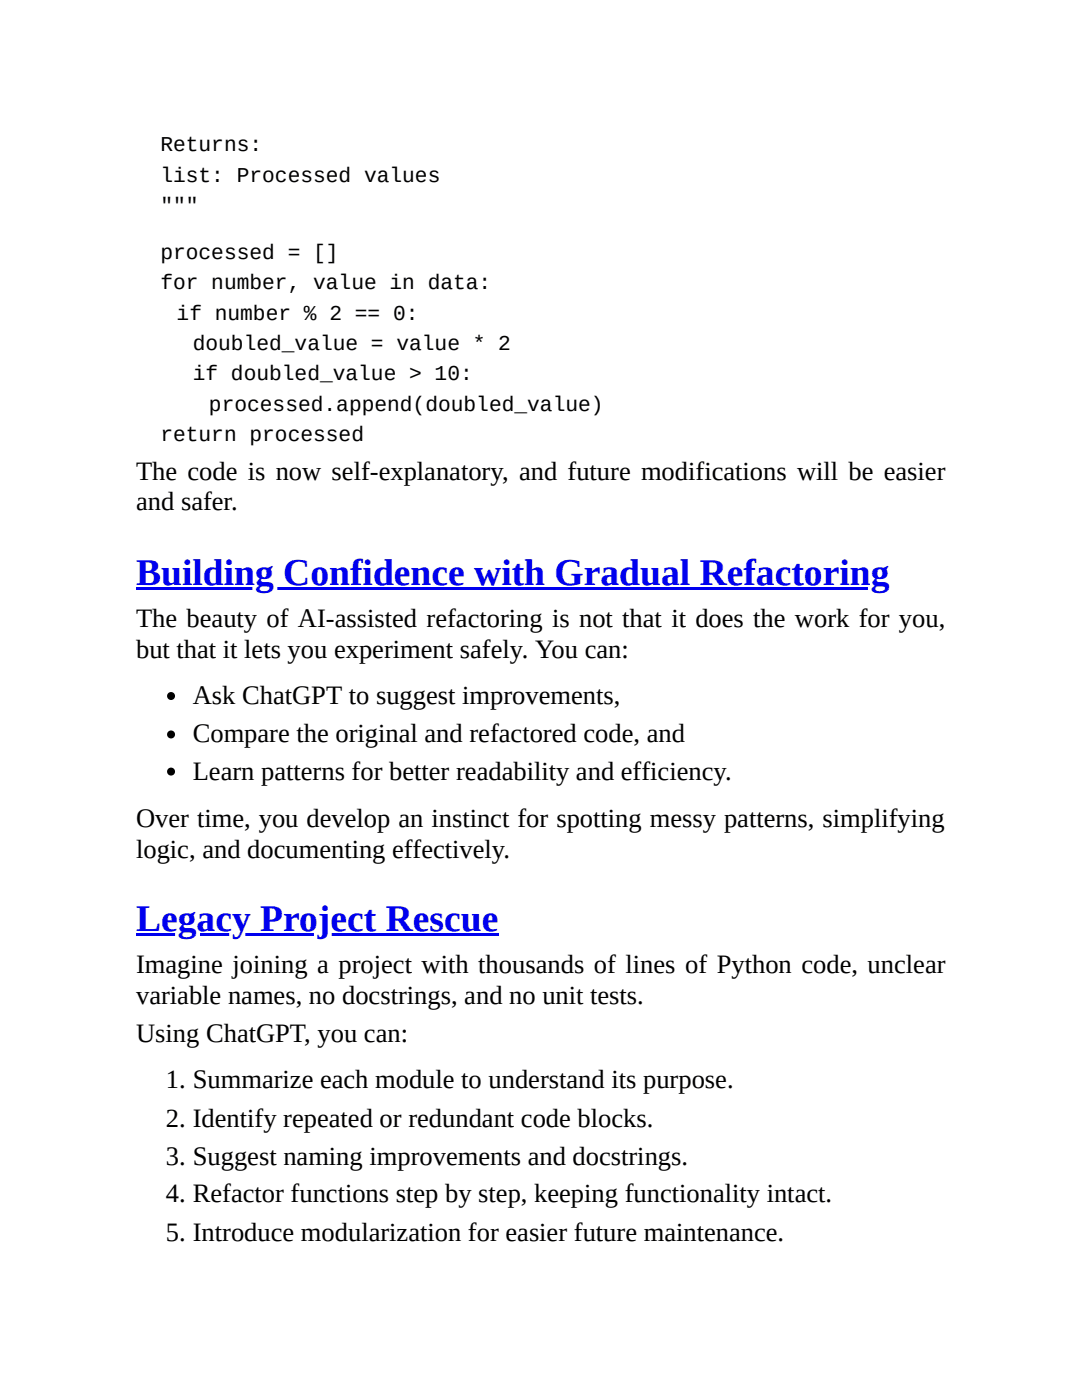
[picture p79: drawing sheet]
<svg xmlns="http://www.w3.org/2000/svg" width="216mm" height="279mm" viewBox="0 0 216 279" stroke-linecap="round" stroke-linejoin="round" font-family="sans-serif">
<defs><g id="words">
<g font-size="7.5" fill="#00e">
<text x="27.2" y="116.7">Building Confidence with Gradual Refactoring</text>
<text x="27.2" y="185.7">Legacy Project Rescue</text>
</g>
<g font-size="5.3">
<text x="27.2" y="95.8">The code is now self-explanatory, and future modifications will be easier</text>
<text x="27.2" y="101.9">and safer.</text>
<text x="27.2" y="125.1">The beauty of AI-assisted refactoring is not that it does the work for you,</text>
<text x="27.2" y="131.2">but that it lets you experiment safely. You can:</text>
<text x="38.5" y="140.5">Ask ChatGPT to suggest improvements,</text>
<text x="38.5" y="148.2">Compare the original and refactored code, and</text>
<text x="38.5" y="155.6">Learn patterns for better readability and efficiency.</text>
<text x="27.2" y="165.1">Over time, you develop an instinct for spotting messy patterns, simplifying</text>
<text x="27.2" y="171.2">logic, and documenting effectively.</text>
<text x="27.2" y="194.2">Imagine joining a project with thousands of lines of Python code, unclear</text>
<text x="27.2" y="200.3">variable names, no docstrings, and no unit tests.</text>
<text x="27.2" y="208">Using ChatGPT, you can:</text>
<text x="33.1" y="217.2">1. Summarize each module to understand its purpose.</text>
<text x="33.1" y="224.9">2. Identify repeated or redundant code blocks.</text>
<text x="33.1" y="232.6">3. Suggest naming improvements and docstrings.</text>
<text x="33.1" y="240">4. Refactor functions step by step, keeping functionality intact.</text>
<text x="33.1" y="247.6">5. Introduce modularization for easier future maintenance.</text>
</g>
<g font-size="4.2">
<text x="32" y="30.2">Returns:</text>
<text x="32" y="36.2">list: Processed values</text>
<text x="32" y="42.3">&quot;&quot;&quot;</text>
<text x="32" y="51.6">processed = []</text>
<text x="32" y="57.7">for number, value in data:</text>
<text x="35.2" y="63.8">if number % 2 == 0:</text>
<text x="38.5" y="69.8">doubled_value = value * 2</text>
<text x="38.5" y="75.9">if doubled_value &gt; 10:</text>
<text x="41.7" y="82">processed.append(doubled_value)</text>
<text x="32" y="88.1">return processed</text>
</g>
</g></defs>
<path d="M27.2 117.2h150.3v.5h-150.3z" fill="#00e"/>
<g fill="#000">
<circle cx="34.1" cy="138.9" r=".79"/>
<circle cx="34.1" cy="154" r=".79"/>
<circle cx="34.1" cy="146.6" r=".79"/>
</g>
<path d="M27.2 186.3h72.2v.5h-72.2z" fill="#00e"/>
<use href="#words"/>
</svg>
